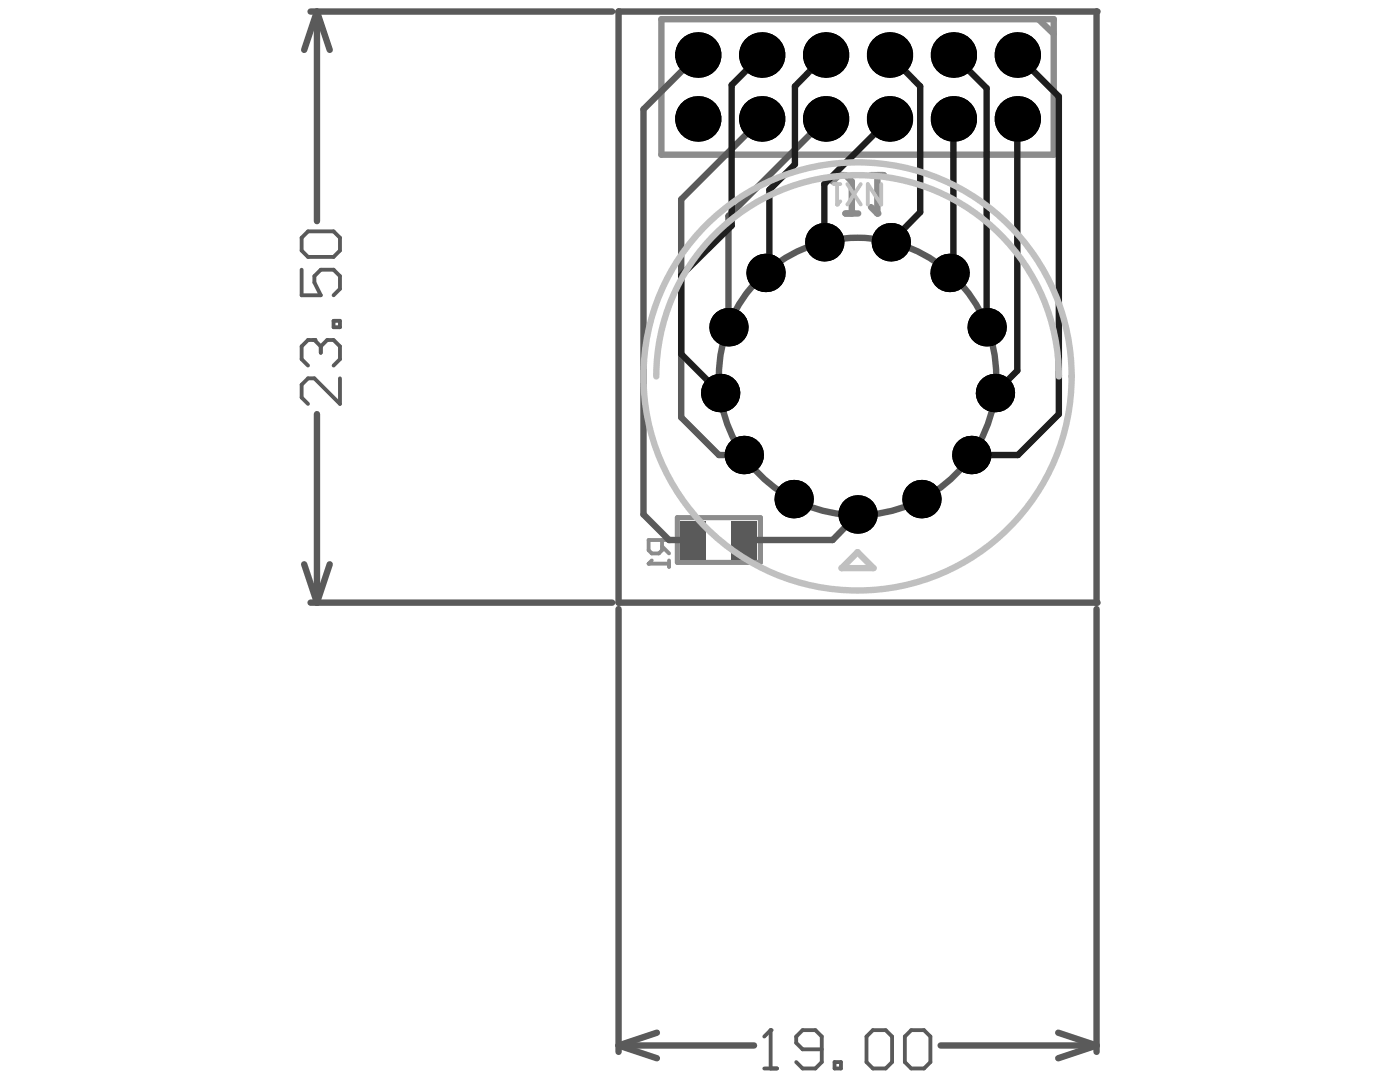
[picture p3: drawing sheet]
<svg xmlns="http://www.w3.org/2000/svg" width="279mm" height="216mm" viewBox="0 0 279 216" stroke-linecap="round" stroke-linejoin="round" font-family="sans-serif">
<g fill="none" stroke="#5a5a5a" stroke-width="1.3">
<path d="M62 2.3h60.2M63.3 2.3l2.5 7.7M63.3 2.3l-2.6 7.7M63.3 2.3v41.8M63.3 82.6v37.6M60.7 112.6l2.6 7.6M65.8 112.6l-2.5 7.6M62 120.2h60.2M123.4 121.5v88.4M218.8 121.5v88.4M123.4 208.6h27.1M123.4 208.6l7.7 2.6"/>
<path d="M131.1 206.1l-7.7 2.5M187.7 208.6h31.1M211.2 206.1l7.6 2.5M218.8 208.6l-7.6 2.6"/>
<circle cx="171.1" cy="75.1" r="27.7"/>
</g>
<path d="M62.7 67.8h-1.2l-1.3 1.3v2.6l1.3 1.2M67.8 75.5v5.1l-5.1-5.1h-1.2l-1.3 1.3v2.5l1.3 1.3" fill="none" stroke="#5a5a5a" stroke-width=".77"/>
<circle cx="62.7" cy="67.8" r=".38" fill="#5a5a5a"/>
<path d="M60.2 47.4l1.3-1.2h5.1l1.2 1.2v2.6l-1.2 1.3h-5.1l-1.3-1.3zM60.2 53.8v5.1h3.8l-1.3-2.5v-1.3l1.3-1.3h2.6l1.2 1.3v2.5l-1.2 1.3M62.7 67.8l1.3 1.3M64 69.1v1.3M64 69.1l1.3-1.3h1.3l1.2 1.3v2.6l-1.2 1.2M66.6 64h1.2v1.3h-1.2zM152.5 213.2h2.6M153.8 205.6v7.6" fill="none" stroke="#5a5a5a" stroke-width=".77"/>
<circle cx="153.8" cy="205.6" r=".38" fill="#5a5a5a"/>
<path d="M153.8 205.6l-1.3 1.2M164 209.4h-3.8l-1.3-1.3v-1.3l1.3-1.2h2.5l1.3 1.2v5.1l-1.3 1.3h-2.5l-1.3-1.3M166.6 211.9h1.2v1.3h-1.2zM172.9 206.8l1.3-1.2h2.6l1.2 1.2v5.1l-1.2 1.3h-2.6l-1.3-1.3zM180.6 206.8l1.3-1.2h2.5l1.3 1.2v5.1l-1.3 1.3h-2.5l-1.3-1.3z" fill="none" stroke="#5a5a5a" stroke-width=".77"/>
<g fill="#5a5a5a">
<circle cx="123.4" cy="2.3" r=".64"/>
<circle cx="218.8" cy="120.2" r=".64"/>
<circle cx="218.8" cy="2.3" r=".64"/>
</g>
<path d="M123.4 2.3h95.4v117.9h-95.4z" fill="none" stroke="#5a5a5a" stroke-width="1.3"/>
<path d="M132 3.8h78.3v27.1h-78.3zM207.2 3.8l3.1 3" fill="none" stroke="#8c8c8c" stroke-width="1.3"/>
<path d="M135.2 103.3h16.6v8.9h-16.6z" fill="none" stroke="#8c8c8c" stroke-width="1"/>
<path d="M129.4 112.5h4.1M132.1 107.8v2l-.6 .6h-1.4l-.7-.6v-2h4.1M132.1 109l1.4 1.4M133.5 111.8v1.3" fill="none" stroke="#8c8c8c" stroke-width=".77"/>
<circle cx="129.4" cy="112.5" r=".38" fill="#8c8c8c"/>
<path d="M130.1 111.8l-.7 .7" fill="none" stroke="#8c8c8c" stroke-width=".77"/>
<path d="M166.2 36.2l1.2-1.3h1.3l1.3 1.3v6.4M173.8 34.9h2.6M175.1 34.9v7.7M168.7 42.6h2.6" fill="none" stroke="#8c8c8c" stroke-width="1.3"/>
<circle cx="175.1" cy="42.6" r=".64" fill="#8c8c8c"/>
<path d="M173.8 41.3l1.3 1.3" fill="none" stroke="#8c8c8c" stroke-width="1.3"/>
<circle cx="164.8" cy="23.7" r=".64" fill="#5a5a5a"/>
<path d="M139.3 11l-10.9 10.8v80.9l5.1 5.1h4.9M152 23.7l-16.1 16.1v43.5l7.6 7.5h4.9M164.8 23.7l-19.4 19.4v22.2M171.1 102.7l-4.9 5.1h-17.6" fill="none" stroke="#5a5a5a" stroke-width="1.3"/>
<g fill="#000">
<circle cx="139.3" cy="11" r="4.5"/>
<circle cx="152" cy="11" r="4.5"/>
<circle cx="164.8" cy="11" r="4.5"/>
<circle cx="177.5" cy="11" r="4.5"/>
<circle cx="190.3" cy="11" r="4.5"/>
<circle cx="203" cy="11" r="4.5"/>
<circle cx="139.3" cy="23.7" r="4.5"/>
<circle cx="152" cy="23.7" r="4.5"/>
<circle cx="164.8" cy="23.7" r="4.5"/>
<circle cx="177.5" cy="23.7" r="4.5"/>
<circle cx="190.3" cy="23.7" r="4.5"/>
<circle cx="203" cy="23.7" r="4.5"/>
<circle cx="152.8" cy="54.5" r="3.8"/>
<circle cx="164.5" cy="48.3" r="3.8"/>
<circle cx="177.8" cy="48.3" r="3.8"/>
<circle cx="189.5" cy="54.5" r="3.8"/>
<circle cx="143.7" cy="78.4" r="3.8"/>
<circle cx="145.4" cy="65.3" r="3.8"/>
<circle cx="196.9" cy="65.3" r="3.8"/>
<circle cx="198.6" cy="78.4" r="3.8"/>
<circle cx="148.4" cy="90.8" r="3.8"/>
<circle cx="158.4" cy="99.6" r="3.8"/>
<circle cx="183.9" cy="99.6" r="3.8"/>
<circle cx="193.8" cy="90.8" r="3.8"/>
<circle cx="171.1" cy="102.7" r="3.8"/>
</g>
<g fill="#5a5a5a">
<path d="M146 103.9h5.1v7.7h-5.1z" fill-rule="evenodd"/>
<path d="M135.8 103.9h5.1v7.7h-5.1z" fill-rule="evenodd"/>
</g>
<path d="M152 11l-6 6v28l-10.1 10v15.6l7.8 7.8M164.8 11l-6.2 6.2v15.6l-5.1 5.1v15.8l-.7 .8M177.5 11l6.1 6.2v25.1l-5.8 6M190.3 11l6.6 6.6v47.7M203 11l8.3 8.3v63.3l-8.1 8.2h-9.4M177.5 23.7l-13 13v11.6M190.3 23.7v29.9M203 23.7v50.3l-4.4 4.4" fill="none" stroke="#1e1e1e" stroke-width="1.3"/>
<g fill="#000">
<circle cx="139.3" cy="11" r="4.5"/>
<circle cx="152" cy="11" r="4.5"/>
<circle cx="164.8" cy="11" r="4.5"/>
<circle cx="177.5" cy="11" r="4.5"/>
<circle cx="190.3" cy="11" r="4.5"/>
<circle cx="203" cy="11" r="4.5"/>
<circle cx="139.3" cy="23.7" r="4.5"/>
<circle cx="152" cy="23.7" r="4.5"/>
<circle cx="164.8" cy="23.7" r="4.5"/>
<circle cx="177.5" cy="23.7" r="4.5"/>
<circle cx="190.3" cy="23.7" r="4.5"/>
<circle cx="203" cy="23.7" r="4.5"/>
<circle cx="152.8" cy="54.5" r="3.8"/>
<circle cx="164.5" cy="48.3" r="3.8"/>
<circle cx="177.8" cy="48.3" r="3.8"/>
<circle cx="189.5" cy="54.5" r="3.8"/>
<circle cx="143.7" cy="78.4" r="3.8"/>
<circle cx="145.4" cy="65.3" r="3.8"/>
<circle cx="196.9" cy="65.3" r="3.8"/>
<circle cx="198.6" cy="78.4" r="3.8"/>
<circle cx="148.4" cy="90.8" r="3.8"/>
<circle cx="158.4" cy="99.6" r="3.8"/>
<circle cx="183.9" cy="99.6" r="3.8"/>
<circle cx="193.8" cy="90.8" r="3.8"/>
<circle cx="171.1" cy="102.7" r="3.8"/>
</g>
<path d="M168 113.4l3.1-3.2 3.2 3.2z" fill="none" stroke="#c0c0c0" stroke-width="1.3"/>
<path d="M166.4 36.7h1.3M167.1 36.7v4.1M169.1 36.7l2.7 4.1M171.8 36.7l-2.7 4.1M175.9 36.7v4.1l-2.7-4.1v4.1" fill="none" stroke="#c0c0c0" stroke-width=".77"/>
<circle cx="167.1" cy="40.8" r=".38" fill="#c0c0c0"/>
<path d="M167.7 40.2l-.6 .6" fill="none" stroke="#c0c0c0" stroke-width=".77"/>
<g fill="none" stroke="#c0c0c0" stroke-width="1.3">
<path d="M131 75.1a40.2 40.2 0 0 1 40.1-40.2 40.2 40.2 0 0 1 40.2 40.2"/>
<circle cx="171.1" cy="75.1" r="42.7"/>
</g>
</svg>
